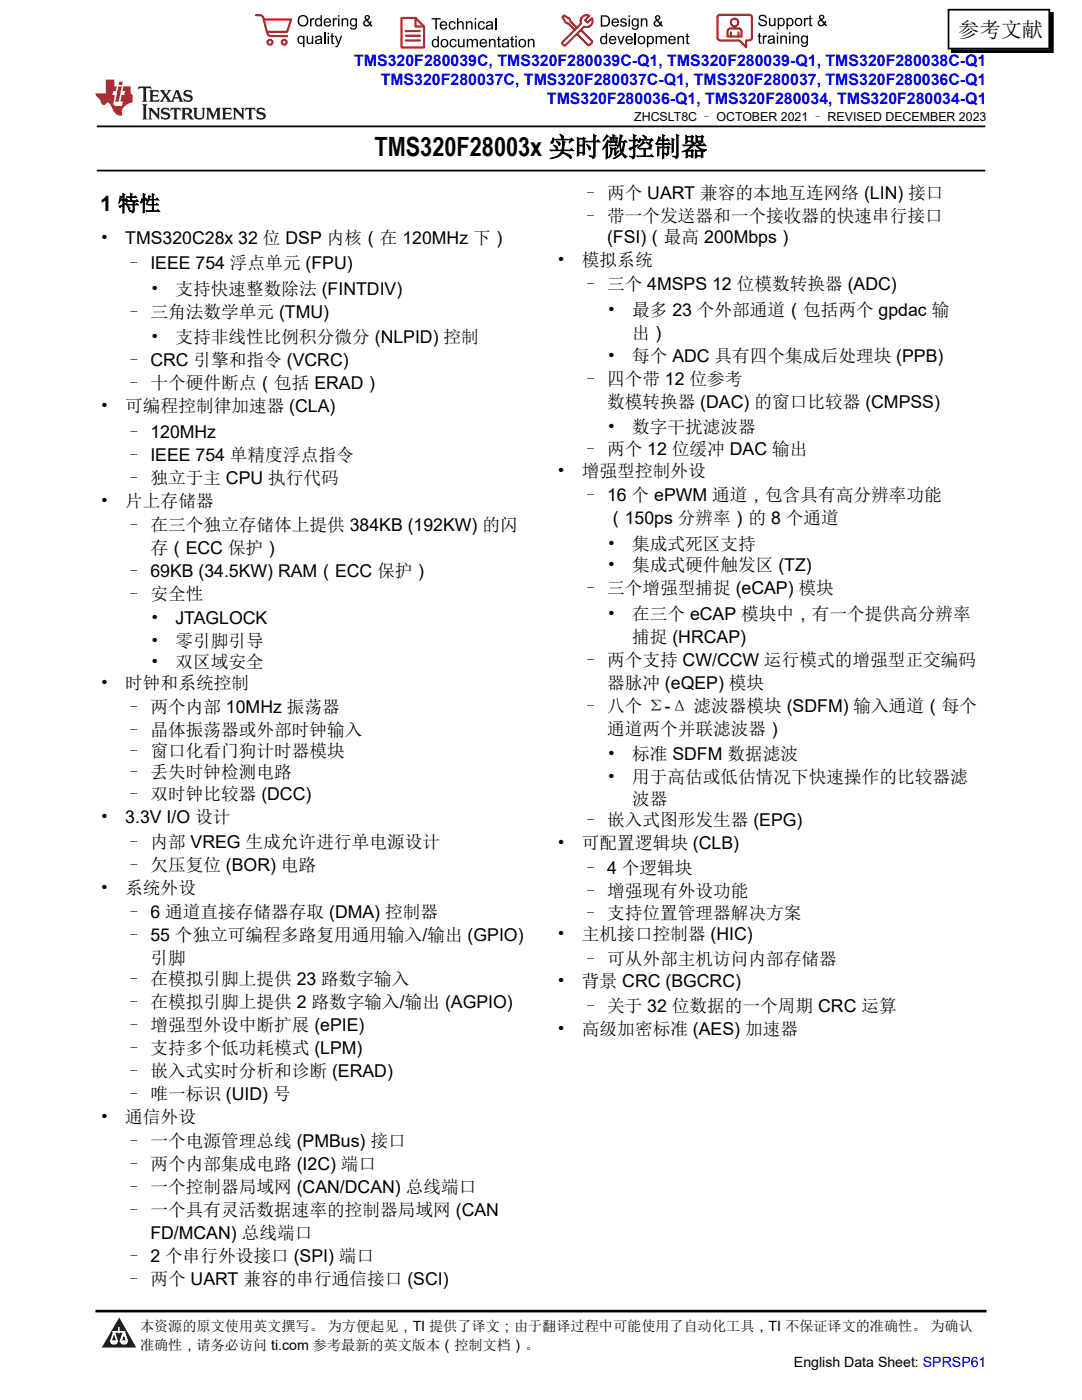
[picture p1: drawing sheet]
<svg xmlns="http://www.w3.org/2000/svg" width="216mm" height="279mm" viewBox="0 0 216 279" stroke-linecap="round" stroke-linejoin="round" font-family="sans-serif">
<defs><g id="words">
<text font-size="5.3" x="74.7" y="31.2">TMS320F28003x 实时微控制器</text>
<g font-size="4.2">
<text x="191.2" y="7.3">参考文献</text>
<text x="20" y="42.1">1 特性</text>
</g>
<g font-size="3.5">
<text x="116.1" y="39.7">– 两个 UART 兼容的本地互连网络 (LIN) 接口</text>
<text x="116.1" y="44.3">– 带一个发送器和一个接收器的快速串行接口</text>
<text x="20" y="48.6">•</text>
<text x="25" y="48.6">TMS320C28x 32 位 DSP 内核（在 120MHz 下）</text>
<text x="25" y="53.7">– IEEE 754 浮点单元 (FPU)</text>
<text x="111.1" y="53.1">•</text>
<text x="116.1" y="53.1">模拟系统</text>
<text x="121.1" y="48.5">(FSI)（最高 200Mbps）</text>
<text x="30" y="58.8">•</text>
<text x="35" y="58.8">支持快速整数除法 (FINTDIV)</text>
<text x="116.1" y="57.9">– 三个 4MSPS 12 位模数转换器 (ADC)</text>
<text x="25" y="63.4">– 三角法数学单元 (TMU)</text>
<text x="121.1" y="63">•</text>
<text x="126.1" y="63">最多 23 个外部通道（包括两个 gpdac 输</text>
<text x="30" y="68.5">•</text>
<text x="35" y="68.5">支持非线性比例积分微分 (NLPID) 控制</text>
<text x="126.1" y="67.6">出）</text>
<text x="25" y="73.1">– CRC 引擎和指令 (VCRC)</text>
<text x="25" y="77.7">– 十个硬件断点（包括 ERAD）</text>
<text x="116.1" y="76.8">– 四个带 12 位参考</text>
<text x="121.1" y="72.2">•</text>
<text x="126.1" y="72.2">每个 ADC 具有四个集成后处理块 (PPB)</text>
<text x="20" y="82.3">•</text>
<text x="25" y="82.3">可编程控制律加速器 (CLA)</text>
<text x="121.1" y="81.4">数模转换器 (DAC) 的窗口比较器 (CMPSS)</text>
<text x="25" y="87.4">– 120MHz</text>
<text x="121.1" y="86.5">•</text>
<text x="126.1" y="86.5">数字干扰滤波器</text>
<text x="25" y="92">– IEEE 754 单精度浮点指令</text>
<text x="111.1" y="95.3">•</text>
<text x="116.1" y="90.7">– 两个 12 位缓冲 DAC 输出</text>
<text x="116.1" y="95.3">增强型控制外设</text>
<text x="20" y="101.2">•</text>
<text x="25" y="96.6">– 独立于主 CPU 执行代码</text>
<text x="25" y="101.2">片上存储器</text>
<text x="116.1" y="100.1">– 16 个 ePWM 通道，包含具有高分辨率功能</text>
<text x="25" y="106">– 在三个独立存储体上提供 384KB (192KW) 的闪</text>
<text x="121.1" y="104.6">（150ps 分辨率）的 8 个通道</text>
<text x="30" y="110.5">存（ECC 保护）</text>
<text x="121.1" y="109.8">•</text>
<text x="121.1" y="114">•</text>
<text x="126.1" y="109.8">集成式死区支持</text>
<text x="126.1" y="114">集成式硬件触发区 (TZ)</text>
<text x="25" y="115.1">– 69KB (34.5KW) RAM（ECC 保护）</text>
<text x="25" y="119.7">– 安全性</text>
<text x="116.1" y="118.6">– 三个增强型捕捉 (eCAP) 模块</text>
<text x="30" y="124.5">•</text>
<text x="35" y="124.5">JTAGLOCK</text>
<text x="121.1" y="123.7">•</text>
<text x="126.1" y="123.7">在三个 eCAP 模块中，有一个提供高分辨率</text>
<text x="30" y="129.1">•</text>
<text x="35" y="129.1">零引脚引导</text>
<text x="126.1" y="128.3">捕捉 (HRCAP)</text>
<text x="20" y="137.5">•</text>
<text x="25" y="137.5">时钟和系统控制</text>
<text x="30" y="133.3">•</text>
<text x="35" y="133.3">双区域安全</text>
<text x="116.1" y="132.9">– 两个支持 CW/CCW 运行模式的增强型正交编码</text>
<text x="121.1" y="137.5">器脉冲 (eQEP) 模块</text>
<text x="25" y="142.3">– 两个内部 10MHz 振荡器</text>
<text x="116.1" y="142">– 八个 Σ-Δ 滤波器模块 (SDFM) 输入通道（每个</text>
<text x="25" y="146.9">– 晶体振荡器或外部时钟输入</text>
<text x="121.1" y="146.6">通道两个并联滤波器）</text>
<text x="25" y="151.1">– 窗口化看门狗计时器模块</text>
<text x="25" y="155.3">– 丢失时钟检测电路</text>
<text x="121.1" y="151.8">•</text>
<text x="126.1" y="151.8">标准 SDFM 数据滤波</text>
<text x="25" y="159.6">– 双时钟比较器 (DCC)</text>
<text x="121.1" y="156.3">•</text>
<text x="126.1" y="156.3">用于高估或低估情况下快速操作的比较器滤</text>
<text x="126.1" y="160.6">波器</text>
<text x="20" y="164.2">•</text>
<text x="25" y="164.2">3.3V I/O 设计</text>
<text x="116.1" y="164.8">– 嵌入式图形发生器 (EPG)</text>
<text x="25" y="169.3">– 内部 VREG 生成允许进行单电源设计</text>
<text x="25" y="173.9">– 欠压复位 (BOR) 电路</text>
<text x="111.1" y="169.4">•</text>
<text x="116.1" y="169.4">可配置逻辑块 (CLB)</text>
<text x="20" y="178.5">•</text>
<text x="25" y="178.5">系统外设</text>
<text x="116.1" y="174.5">– 4 个逻辑块</text>
<text x="116.1" y="179.1">– 增强现有外设功能</text>
<text x="25" y="183.2">– 6 通道直接存储器存取 (DMA) 控制器</text>
<text x="116.1" y="183.3">– 支持位置管理器解决方案</text>
<text x="25" y="187.8">– 55 个独立可编程多路复用通用输入/输出 (GPIO)</text>
<text x="111.1" y="187.6">•</text>
<text x="116.1" y="187.6">主机接口控制器 (HIC)</text>
<text x="25" y="196.6">– 在模拟引脚上提供 23 路数字输入</text>
<text x="30" y="192.4">引脚</text>
<text x="111.1" y="196.9">•</text>
<text x="116.1" y="192.7">– 可从外部主机访问内部存储器</text>
<text x="116.1" y="196.9">背景 CRC (BGCRC)</text>
<text x="25" y="201.2">– 在模拟引脚上提供 2 路数字输入/输出 (AGPIO)</text>
<text x="116.1" y="202">– 关于 32 位数据的一个周期 CRC 运算</text>
<text x="25" y="205.8">– 增强型外设中断扩展 (ePIE)</text>
<text x="111.1" y="206.6">•</text>
<text x="116.1" y="206.6">高级加密标准 (AES) 加速器</text>
<text x="25" y="210.4">– 支持多个低功耗模式 (LPM)</text>
<text x="25" y="215">– 嵌入式实时分析和诊断 (ERAD)</text>
<text x="25" y="219.6">– 唯一标识 (UID) 号</text>
<text x="20" y="224.2">•</text>
<text x="25" y="224.2">通信外设</text>
<text x="25" y="228.9">– 一个电源管理总线 (PMBus) 接口</text>
<text x="25" y="233.5">– 两个内部集成电路 (I2C) 端口</text>
<text x="25" y="238.1">– 一个控制器局域网 (CAN/DCAN) 总线端口</text>
<text x="25" y="242.7">– 一个具有灵活数据速率的控制器局域网 (CAN</text>
<text x="25" y="251.9">– 2 个串行外设接口 (SPI) 端口</text>
<text x="30" y="247.3">FD/MCAN) 总线端口</text>
<text x="25" y="256.4">– 两个 UART 兼容的串行通信接口 (SCI)</text>
</g>
<g font-size="3.2" fill="#00f">
<text x="70.7" y="13.2">TMS320F280039C, TMS320F280039C-Q1, TMS320F280039-Q1, TMS320F280038C-Q1</text>
<text x="76" y="17">TMS320F280037C, TMS320F280037C-Q1, TMS320F280037, TMS320F280036C-Q1</text>
<text x="109.1" y="20.8">TMS320F280036-Q1, TMS320F280034, TMS320F280034-Q1</text>
</g>
<g font-size="2.8">
<text x="27.9" y="265.7">本资源的原文使用英文撰写。 为方便起见，TI 提供了译文；由于翻译过程中可能使用了自动化工具，TI 不保证译文的准确性。 为确认</text>
<text x="27.9" y="269.4">准确性，请务必访问 ti.com 参考最新的英文版本（控制文档）。</text>
<text x="158.4" y="272.8">English Data Sheet: SPRSP61</text>
</g>
<text font-size="2.5" x="126.5" y="24.2">ZHCSLT8C – OCTOBER 2021 – REVISED DECEMBER 2023</text>
</g></defs>
<path d="M19.3 25.2h177.3M19.3 34h177.3" fill="none" stroke="#000" stroke-width=".35"/>
<path d="M0 0h215.9v23.8h-215.9z" fill-rule="evenodd" fill="#fff"/>
<path d="M27.7 17.3l-.2 .6 .5-.3h.6v.1v2.2l-.2 .4h1l-.2-.4v-2.2v-.1h.5l.5 .3-.1-.6zM29.8 18l.2 .4v1.5l-.2 .4h1.9l.1-.6a1.08 1.08 0 0 1-1.3 .2v-.7h.6l.4 .2v-.6l-.4 .2h-.6v-.6l.2-.1a1 1 0 0 1 1 .2l-.1-.5zM31.8 18l1 1.1-1 1.2h.9l-.2-.2 .4-.7 .5 .7-.2 .2h1.6l-.2-.2 .1-.4h1l.1 .4-.1 .2h.9l-.2-.3-.8-2h-.5l-1 2.2-.8-1.1 .9-1.1h-.8l.2 .2-.5 .6-.3-.6 .1-.2zM35.2 18.4l.4 1h-.8zM36.8 18.1a.65 .65 0 0 0-.2 .7 .65 .65 0 0 0 .6 .5l.7 .1 .1 .3a.79 .79 0 0 1-.7 .4 .79 .79 0 0 1-.7-.5l.1 .7 .2-.1a.93 .93 0 0 0 1.1 .1 .93 .93 0 0 0 .4-1 1.46 1.46 0 0 0-1.2-.6l-.1-.3a1.09 1.09 0 0 1 1.2 .2l-.2-.6-.1 .1-.6-.2zM28.4 20.8l.2 .4v2.3l-.2 .3h1l-.2-.3v-2.3l.2-.4zM29.6 21.5l.2 .4v1.6l-.2 .3h.8l-.3-.3v-1.4l1.7 1.8v-2l.2-.4h-.8l.2 .2 .1 1.1-1.2-1.3zM32.3 21.7a.65 .65 0 0 0-.2 .7 .65 .65 0 0 0 .7 .4l.6 .2 .1 .2a.79 .79 0 0 1-.7 .4 .79 .79 0 0 1-.7-.5l.1 .7 .2-.1a.93 .93 0 0 0 1.1 .1 .93 .93 0 0 0 .4-.9 1.46 1.46 0 0 0-1.2-.6l-.1-.4a1.09 1.09 0 0 1 1.2 .2l-.2-.6-.1 .1-.6-.1zM34.1 21.5l-.1 .7a.63 .63 0 0 1 .7-.4l.1 1.7-.3 .3h1l-.2-.3v-1.7a.66 .66 0 0 1 .8 .4l-.1-.7zM36.2 21.5l.2 .4v1.6l-.2 .3h.9l-.2-.2v-.7h.5l.1 .2a.79 .79 0 0 0 1.2 .6l-1-.9a.61 .61 0 0 0 .6-.6 .61 .61 0 0 0-.5-.6zM36.9 21.8h.2a.47 .47 0 0 1 .5 .1 .47 .47 0 0 1 .1 .5l-.2 .2h-.6zM38.5 21.5l.2 .2a2.27 2.27 0 0 0 .4 2 1.04 1.04 0 0 0 1.7-.7v-1.3l.2-.2h-.8l.2 .4v1.1a.6 .6 0 0 1-.6 .6 .6 .6 0 0 1-.6-.6v-1.1l.3-.4zM41.1 21.5l.2 .4v1.6l-.2 .3h.7l-.2-.3v-1.5l.9 1.9 .8-1.9v1.5l-.2 .3h1l-.3-.3v-1.6l.3-.4h-.8l-.7 1.5-.7-1.5zM44.3 21.5l.2 .4v1.6l-.2 .3h1.9l.1-.5a1.09 1.09 0 0 1-1.3 .1v-.6h.6l.4 .1v-.6l-.4 .2h-.6v-.6l.2-.1a1.01 1.01 0 0 1 1 .3l-.1-.6zM46.4 21.5l.3 .4v1.6l-.3 .3h.8l-.2-.3v-1.4l1.6 1.8v-2l.2-.4h-.7l.2 .2v1.1l-1.2-1.3zM49 21.5l-.1 .7a.63 .63 0 0 1 .8-.4v1.7l-.3 .3h1l-.2-.3v-1.7a.66 .66 0 0 1 .8 .4l-.1-.7zM51.4 21.7a.65 .65 0 0 0-.2 .7 .65 .65 0 0 0 .6 .4l.6 .2 .2 .2a.79 .79 0 0 1-.8 .4 .79 .79 0 0 1-.6-.5l.1 .7 .2-.1a.93 .93 0 0 0 1 .1 .93 .93 0 0 0 .5-.9 1.46 1.46 0 0 0-1.3-.6l-.1-.4a1.09 1.09 0 0 1 1.3 .2l-.2-.6-.2 .1-.5-.1z" fill="#231f20"/>
<path d="M21.1 15.9v2.8h-2.1l.1 .3 .9 1a.95 .95 0 0 0 .9 .9 .59 .59 0 0 1 .6-.4 .59 .59 0 0 1 .5 .4l.4 .8a1.59 1.59 0 0 0 2.1 1.3 1.61 1.61 0 0 1 1-2.2l1-.4-.1-1.5a1.59 1.59 0 0 1-.4-1.6h-1.4l-.2 .9h.5l-.1 .8h-.5l-.2 1v.2l.4 .1-.2 .9h-.6a.73 .73 0 0 1-1.1-.7l.3-1.5h-.5l.2-.8h.5l.2-.9h-.5v-1.4zM23.6 17.3l-.6 3h.7l.6-3zM23.8 16.3l-.1 .7h.7l.1-.7z" fill="#ed1c24"/>
<g fill="#000">
<path d="M59.4 4.2a1.12 1.12 0 0 1 2.2 0 1.12 1.12 0 0 1-2.2 0zM59.9 3.5a.89 .89 0 0 0-.1 1.1 .89 .89 0 0 0 1.1 .4 .88 .88 0 0 0 .3-1.3 .88 .88 0 0 0-1.3-.2z" fill-rule="evenodd"/>
<path d="M59.5 7.3l.5-.2 .5 .3v-.3h.3v2.3h-.3v-.8a.74 .74 0 0 1-1 0 .74 .74 0 0 1-.1-1zM59.8 7.5a.57 .57 0 0 0-.2 .7 .57 .57 0 0 0 .8 .2 .57 .57 0 0 0 .1-.7 .57 .57 0 0 0-.7-.2z" fill-rule="evenodd"/>
<path d="M61.9 3.6h.2v.3l.2-.2 .3-.1 .2 .1-.1 .3a.36 .36 0 0 0-.5 0 .36 .36 0 0 0 0 .4v.9h-.3z" fill-rule="evenodd"/>
<path d="M61.2 7.1h.3v.9a.41 .41 0 0 0 .4 .6 .41 .41 0 0 0 .3-.6v-.9h.3v1.7h-.2v-.3a.58 .58 0 0 1-.7 .3 .58 .58 0 0 1-.4-.6z" fill-rule="evenodd"/>
<path d="M63 3.8l.5-.2 .5 .2v-.8h.2v2.3h-.2v-.2a.75 .75 0 0 1-1-.1 .75 .75 0 0 1-.1-1zM63.2 4a.57 .57 0 0 0-.1 .7 .57 .57 0 0 0 .8 .2 .57 .57 0 0 0 .1-.7 .57 .57 0 0 0-.8-.2z" fill-rule="evenodd"/>
<path d="M63 7.3a.74 .74 0 0 1 1-.1 .74 .74 0 0 1 .3 .9v.7h-.3v-.2a.57 .57 0 0 1-.8 .2 .57 .57 0 0 1-.2-.8l1-.3a.41 .41 0 0 0-.4-.4 .41 .41 0 0 0-.4 .4l-.3-.1zM63.2 8.2a.35 .35 0 0 0 .2 .5 .35 .35 0 0 0 .5-.3l.1-.4z" fill-rule="evenodd"/>
<path d="M65.4 6.5h.3v.3h-.3zM65.4 7.1h.3v1.7h-.3z" fill-rule="evenodd"/>
<path d="M64.8 3.8a.76 .76 0 0 1 .9-.1 .76 .76 0 0 1 .4 .8h-1.2a.47 .47 0 0 0 .3 .6 .47 .47 0 0 0 .6-.4l.3 .1a.82 .82 0 0 1-1.3 .3 .82 .82 0 0 1 0-1.3zM65 4l-.1 .3h.9l-.3-.4z" fill-rule="evenodd"/>
<path d="M66.4 3.6h.3v.3l.1-.2 .4-.1 .1 .1-.1 .3a.36 .36 0 0 0-.4 0 .36 .36 0 0 0-.1 .4v.9h-.3z" fill-rule="evenodd"/>
<path d="M66.1 6.7l.3-.1v.5h.3v.3h-.3v.9l.1 .2h.2v.3a.41 .41 0 0 1-.4-.1 .41 .41 0 0 1-.2-.4v-.9h-.2v-.3h.2z" fill-rule="evenodd"/>
<path d="M66.8 7.1h.3l.4 1.4 .5-1.4h.3l-.6 1.7a.57 .57 0 0 1-.8 .6v-.3a.37 .37 0 0 0 .5-.3z" fill-rule="evenodd"/>
<path d="M67.5 3h.2v.3h-.2zM67.5 3.6h.2v1.7h-.2z" fill-rule="evenodd"/>
<path d="M68.2 3.6h.2v.3a.58 .58 0 0 1 .7-.3 .58 .58 0 0 1 .4 .7v1h-.3v-1a.4 .4 0 0 0-.4-.5 .4 .4 0 0 0-.4 .6v.9h-.2z" fill-rule="evenodd"/>
<path d="M70 3.8l.5-.2 .5 .2v-.2h.2v1.5a.71 .71 0 0 1-.5 .8 .71 .71 0 0 1-.8-.5h.2a.46 .46 0 0 0 .6 .3 .46 .46 0 0 0 .3-.6 .78 .78 0 0 1-1.1-.2 .78 .78 0 0 1 .1-1.1zM70.2 4a.53 .53 0 0 0-.1 .8 .53 .53 0 0 0 .8 0 .54 .54 0 0 0 0-.7 .54 .54 0 0 0-.7-.1z" fill-rule="evenodd"/>
<path d="M72.9 3.1a.53 .53 0 0 1 .8 .1 .53 .53 0 0 1-.3 .8l.4 .5 .1-.3 .3 .1-.2 .5 .3 .3-.2 .2-.3-.3a.71 .71 0 0 1-1.2 .1 .71 .71 0 0 1 .4-1.1l-.3-.5zM73 3.5a.3 .3 0 0 0 .6 0 .3 .3 0 0 0-.6 0zM72.9 4.3a.45 .45 0 0 0 0 .7 .45 .45 0 0 0 .7-.2l-.5-.6z" fill-rule="evenodd"/>
<path d="M86.1 3.6h1.8v.3h-.7v2h-.3v-2h-.8z" fill-rule="evenodd"/>
<path d="M86.3 8l.5-.2 .5 .2v-.8h.3v2.2h-.3v-.2a.76 .76 0 0 1-1 0 .76 .76 0 0 1-.1-1zM86.6 8.1a.58 .58 0 0 0-.2 .8 .58 .58 0 0 0 .8 .2 .58 .58 0 0 0 .1-.8 .58 .58 0 0 0-.7-.2z" fill-rule="evenodd"/>
<path d="M88.2 7.9a.81 .81 0 0 1 1.1 .2 .81 .81 0 0 1-.2 1.1 .81 .81 0 0 1-1.1-.1l-.1-.8zM88.3 8.1a.57 .57 0 0 0 0 .9 .57 .57 0 0 0 .8 0 .57 .57 0 0 0 0-.8 .57 .57 0 0 0-.8-.1z" fill-rule="evenodd"/>
<path d="M88 4.4a.77 .77 0 0 1 .9-.1 .77 .77 0 0 1 .4 .8h-1.3a.48 .48 0 0 0 .4 .6 .48 .48 0 0 0 .6-.3h.3a.83 .83 0 0 1-1.3 .4 .83 .83 0 0 1 0-1.4zM88.2 4.6l-.2 .3h1l-.3-.4z" fill-rule="evenodd"/>
<path d="M89.7 4.4a.7 .7 0 0 1 1.2 .3l-.2 .1a.45 .45 0 0 0-.6-.3 .45 .45 0 0 0-.3 .6 .45 .45 0 0 0 .3 .6 .45 .45 0 0 0 .6-.4h.3a.76 .76 0 0 1-1.1 .6 .76 .76 0 0 1-.3-1.1z" fill-rule="evenodd"/>
<path d="M89.9 8a.7 .7 0 0 1 1.2 .3h-.3a.45 .45 0 0 0-.5-.3 .45 .45 0 0 0-.3 .6 .45 .45 0 0 0 .3 .6 .45 .45 0 0 0 .6-.4l.2 .1a.76 .76 0 0 1-1 .5 .76 .76 0 0 1-.4-1.1z" fill-rule="evenodd"/>
<path d="M91.2 3.6h.3v.8a.59 .59 0 0 1 .7-.2 .59 .59 0 0 1 .3 .7v1h-.2v-1a.4 .4 0 0 0-.5-.4 .4 .4 0 0 0-.3 .5v.9h-.3z" fill-rule="evenodd"/>
<path d="M91.4 7.8h.2v.9a.41 .41 0 0 0 .5 .5 .41 .41 0 0 0 .3-.5v-.9h.3v1.6h-.3v-.2a.58 .58 0 0 1-.7 .3 .58 .58 0 0 1-.3-.7z" fill-rule="evenodd"/>
<path d="M93 4.2h.2v.3a.59 .59 0 0 1 .7-.3 .59 .59 0 0 1 .4 .7v1h-.3v-1a.41 .41 0 0 0-.4-.5 .41 .41 0 0 0-.4 .6v.9h-.2z" fill-rule="evenodd"/>
<path d="M93.1 7.8h.3v.2a.56 .56 0 0 1 1 0 .54 .54 0 0 1 .6-.2 .54 .54 0 0 1 .4 .5v1.1h-.3v-1a.34 .34 0 0 0-.3-.4 .34 .34 0 0 0-.4 .3v1.1h-.3v-1a.38 .38 0 0 0-.5-.4 .38 .38 0 0 0-.2 .6v.8h-.3z" fill-rule="evenodd"/>
<path d="M94.7 3.6h.3v.3h-.3zM94.7 4.2h.3v1.7h-.3z" fill-rule="evenodd"/>
<path d="M95.5 4.4a.7 .7 0 0 1 1.3 .3l-.3 .1a.45 .45 0 0 0-.6-.3 .45 .45 0 0 0-.3 .6 .45 .45 0 0 0 .3 .6 .45 .45 0 0 0 .6-.4h.3a.76 .76 0 0 1-1.1 .6 .76 .76 0 0 1-.3-1.1z" fill-rule="evenodd"/>
<path d="M95.9 8a.77 .77 0 0 1 .9-.2 .77 .77 0 0 1 .4 .9h-1.2a.48 .48 0 0 0 .3 .5 .48 .48 0 0 0 .6-.3h.3a.83 .83 0 0 1-1.3 .4 .83 .83 0 0 1 0-1.3zM96.1 8.1l-.1 .4h.9l-.2-.5z" fill-rule="evenodd"/>
<path d="M97.5 7.8h.3v.2a.59 .59 0 0 1 .7-.2 .59 .59 0 0 1 .4 .6v1h-.3v-1a.41 .41 0 0 0-.5-.4 .41 .41 0 0 0-.3 .5v.9h-.3z" fill-rule="evenodd"/>
<path d="M97.1 4.4a.74 .74 0 0 1 1-.1 .74 .74 0 0 1 .3 .9v.7h-.3v-.2a.59 .59 0 0 1-.8 .2 .59 .59 0 0 1-.3-.8l1.1-.3a.42 .42 0 0 0-.4-.4 .42 .42 0 0 0-.5 .4l-.2-.1zM97.3 5.3a.36 .36 0 0 0 .2 .5 .36 .36 0 0 0 .5-.2l.1-.5z" fill-rule="evenodd"/>
<path d="M99.4 7.4l.2-.2v.6h.3v.2h-.3v1l.1 .2h.2l.1 .2a.41 .41 0 0 1-.5 0 .41 .41 0 0 1-.1-.4v-1h-.2v-.2h.2z" fill-rule="evenodd"/>
<path d="M100.3 8a.74 .74 0 0 1 .9-.2 .74 .74 0 0 1 .3 .9l.1 .7h-.3v-.2a.59 .59 0 0 1-.8 .3 .59 .59 0 0 1-.3-.8l1-.3a.42 .42 0 0 0-.3-.4 .42 .42 0 0 0-.5 .3h-.3zM100.5 8.8a.36 .36 0 0 0 .1 .5 .36 .36 0 0 0 .5-.2l.2-.5z" fill-rule="evenodd"/>
<path d="M102 7.4l.3-.2v.6h.3v.2h-.3v1l.1 .2h.2v.2a.41 .41 0 0 1-.5 0 .41 .41 0 0 1-.1-.4v-1h-.2v-.2h.2z" fill-rule="evenodd"/>
<path d="M102.8 7.2h.3v.3h-.3zM102.8 7.8h.3v1.6h-.3z" fill-rule="evenodd"/>
<path d="M103.7 7.9a.81 .81 0 0 1 1.1 .2 .81 .81 0 0 1-.1 1.1 .81 .81 0 0 1-1.2-.1v-.8zM103.9 8.1a.57 .57 0 0 0-.1 .9 .57 .57 0 0 0 .8 0 .57 .57 0 0 0 0-.8 .57 .57 0 0 0-.7-.1z" fill-rule="evenodd"/>
<path d="M105.3 7.8h.3v.2a.59 .59 0 0 1 .7-.2 .59 .59 0 0 1 .4 .6v1h-.3v-1a.41 .41 0 0 0-.5-.4 .41 .41 0 0 0-.3 .5v.9h-.3z" fill-rule="evenodd"/>
<path d="M119.9 3.1h.7a1.12 1.12 0 0 1 1.1 1.1 1.12 1.12 0 0 1-1 1.1h-.8zM120.2 3.3v1.7h.4a.86 .86 0 0 0 .8-.8 .86 .86 0 0 0-.8-.9z" fill-rule="evenodd"/>
<path d="M119.9 7.4l.5-.3 .5 .3v-.8h.2v2.2h-.2v-.2a.75 .75 0 0 1-1 0 .75 .75 0 0 1-.1-1zM120.1 7.5a.57 .57 0 0 0-.1 .8 .57 .57 0 0 0 .8 .2 .57 .57 0 0 0 .1-.8 .57 .57 0 0 0-.8-.2z" fill-rule="evenodd"/>
<path d="M121.7 7.4a.76 .76 0 0 1 .9-.2 .76 .76 0 0 1 .4 .9h-1.2a.47 .47 0 0 0 .3 .5 .47 .47 0 0 0 .6-.3h.3a.82 .82 0 0 1-1.3 .4 .82 .82 0 0 1 0-1.3zM121.9 7.5l-.1 .3h.9l-.3-.4z" fill-rule="evenodd"/>
<path d="M122.2 3.9a.76 .76 0 0 1 .9-.2 .76 .76 0 0 1 .4 .9h-1.2a.47 .47 0 0 0 .4 .5 .47 .47 0 0 0 .5-.3h.3a.82 .82 0 0 1-1.3 .4 .82 .82 0 0 1 0-1.3zM122.5 4l-.2 .3h.9l-.2-.4z" fill-rule="evenodd"/>
<path d="M123.9 3.8a.71 .71 0 0 1 1.1 .3h-.2a.32 .32 0 0 0-.4-.3 .32 .32 0 0 0-.3 .4h.1a.75 .75 0 0 1 .9 .8 .72 .72 0 0 1-.7 .3 .72 .72 0 0 1-.7-.5h.3a.36 .36 0 0 0 .4 .4 .36 .36 0 0 0 .3-.5 .8 .8 0 0 1-.9-.7z" fill-rule="evenodd"/>
<path d="M123.2 7.2h.3l.4 1.3 .5-1.3h.3l-.7 1.6h-.2z" fill-rule="evenodd"/>
<path d="M125.4 3.1h.3v.3h-.3zM125.4 3.7h.3v1.6h-.3z" fill-rule="evenodd"/>
<path d="M125 7.4a.76 .76 0 0 1 .9-.2 .76 .76 0 0 1 .4 .9h-1.2a.47 .47 0 0 0 .3 .5 .47 .47 0 0 0 .6-.3h.3a.82 .82 0 0 1-1.3 .4 .82 .82 0 0 1 0-1.3zM125.2 7.5l-.1 .3h.9l-.2-.4z" fill-rule="evenodd"/>
<path d="M126.2 3.9l.5-.3 .5 .3v-.2h.2v1.4a.71 .71 0 0 1-.5 .8 .71 .71 0 0 1-.8-.5l.2 .1a.46 .46 0 0 0 .6 .2 .46 .46 0 0 0 .3-.6 .78 .78 0 0 1-1.1-.1 .78 .78 0 0 1 .1-1.1zM126.4 4a.53 .53 0 0 0-.1 .8 .53 .53 0 0 0 .8 0 .54 .54 0 0 0 0-.7 .54 .54 0 0 0-.7-.1z" fill-rule="evenodd"/>
<path d="M127.5 7.3a.8 .8 0 0 1 1.1 .2 .8 .8 0 0 1-.1 1.1 .8 .8 0 0 1-1.2-.1v-.8zM127.7 7.5a.56 .56 0 0 0-.1 .9 .56 .56 0 0 0 .8-.1 .56 .56 0 0 0 0-.7 .56 .56 0 0 0-.7-.1z" fill-rule="evenodd"/>
<path d="M127.9 3.7h.2v.2a.58 .58 0 0 1 .7-.2 .58 .58 0 0 1 .4 .6v1h-.3v-1a.4 .4 0 0 0-.4-.4 .4 .4 0 0 0-.4 .5v.9h-.2z" fill-rule="evenodd"/>
<path d="M129.1 7.2h.2v.2a.72 .72 0 0 1 1-.1 .72 .72 0 0 1 .2 1 .64 .64 0 0 1-.5 .5 .64 .64 0 0 1-.6-.2v.8h-.3zM129.5 7.5a.56 .56 0 0 0-.2 .8 .56 .56 0 0 0 .8 .2 .56 .56 0 0 0 .1-.8 .56 .56 0 0 0-.7-.2z" fill-rule="evenodd"/>
<path d="M130.8 7.2h.3v.2a.55 .55 0 0 1 .9 0 .53 .53 0 0 1 .6-.3 .53 .53 0 0 1 .4 .6v1.1h-.2v-1a.34 .34 0 0 0-.3-.4 .34 .34 0 0 0-.4 .3v1.1h-.3v-1a.37 .37 0 0 0-.5-.4 .37 .37 0 0 0-.2 .6v.8h-.3z" fill-rule="evenodd"/>
<path d="M130.8 3.2a.53 .53 0 0 1 .9 .1 .53 .53 0 0 1-.4 .8l.4 .5 .2-.4 .2 .1-.2 .5 .4 .3-.2 .3-.3-.4a.71 .71 0 0 1-1.2 .1 .71 .71 0 0 1 .3-1.1l-.2-.5zM130.9 3.6a.3 .3 0 0 0 .6 0 .3 .3 0 0 0-.6 0zM130.9 4.3a.45 .45 0 0 0 0 .7 .45 .45 0 0 0 .7-.2l-.5-.6z" fill-rule="evenodd"/>
<path d="M133.6 7.4a.76 .76 0 0 1 .9-.2 .76 .76 0 0 1 .3 .9h-1.2a.47 .47 0 0 0 .4 .5 .47 .47 0 0 0 .6-.3h.2a.82 .82 0 0 1-1.2 .4 .82 .82 0 0 1 0-1.3zM133.8 7.5l-.2 .3h1l-.3-.4z" fill-rule="evenodd"/>
<path d="M135.2 7.2h.2v.2a.58 .58 0 0 1 .7-.2 .58 .58 0 0 1 .4 .6v1h-.3v-1a.4 .4 0 0 0-.4-.4 .4 .4 0 0 0-.3 .5v.9h-.3z" fill-rule="evenodd"/>
<path d="M137 6.8l.3-.2v.6h.2v.2h-.2v1v.2h.2l.1 .2a.41 .41 0 0 1-.5 0 .41 .41 0 0 1-.1-.5v-.9h-.2v-.2h.2z" fill-rule="evenodd"/>
<path d="M151.6 3.1a.88 .88 0 0 1 1.4 .5h-.3a.49 .49 0 0 0-.5-.5 .49 .49 0 0 0-.5 .6l.1 .1a1.06 1.06 0 0 1 1.2 1 .95 .95 0 0 1-.9 .4 .95 .95 0 0 1-.8-.7h.3a.58 .58 0 0 0 .6 .5 .58 .58 0 0 0 .5-.6l-.2-.1a.95 .95 0 0 1-1.1-.9z" fill-rule="evenodd"/>
<path d="M151.4 6.7l.3-.2v.6h.2v.2h-.2v1v.2h.2l.1 .2a.41 .41 0 0 1-.5 0 .41 .41 0 0 1-.1-.5v-.9h-.2v-.2h.2z" fill-rule="evenodd"/>
<path d="M152.2 7.1h.3v.2l.1-.2h.4h.1l-.1 .3a.36 .36 0 0 0-.4 0 .36 .36 0 0 0-.1 .5v.8h-.3z" fill-rule="evenodd"/>
<path d="M153.3 7.3a.74 .74 0 0 1 1-.2 .74 .74 0 0 1 .3 .9l.1 .7h-.3l-.1-.2a.57 .57 0 0 1-.8 .3 .57 .57 0 0 1-.1-.9l.9-.2a.41 .41 0 0 0-.4-.4 .41 .41 0 0 0-.4 .3h-.3zM153.5 8.1a.35 .35 0 0 0 .2 .5 .35 .35 0 0 0 .5-.2l.1-.5z" fill-rule="evenodd"/>
<path d="M153.4 3.6h.3v.9a.41 .41 0 0 0 .4 .5 .41 .41 0 0 0 .4-.5v-.9h.2v1.6h-.2v-.2a.58 .58 0 0 1-.7 .2 .58 .58 0 0 1-.4-.6z" fill-rule="evenodd"/>
<path d="M155 6.5h.3v.3h-.3zM155 7.1h.3v1.6h-.3z" fill-rule="evenodd"/>
<path d="M155.2 3.6h.2v.2a.72 .72 0 0 1 1-.1 .72 .72 0 0 1 .2 1 .64 .64 0 0 1-.5 .5 .64 .64 0 0 1-.6-.2v.8h-.3zM155.6 3.9a.56 .56 0 0 0-.2 .8 .56 .56 0 0 0 .8 .2 .56 .56 0 0 0 .1-.8 .56 .56 0 0 0-.7-.2z" fill-rule="evenodd"/>
<path d="M155.7 7.1h.3v.2a.58 .58 0 0 1 .7-.2 .58 .58 0 0 1 .3 .6v1h-.3v-1a.4 .4 0 0 0-.4-.4 .4 .4 0 0 0-.3 .5v.9h-.3z" fill-rule="evenodd"/>
<path d="M156.9 3.6h.3v.2a.72 .72 0 0 1 .9-.1 .72 .72 0 0 1 .2 1 .64 .64 0 0 1-.4 .5 .64 .64 0 0 1-.7-.2v.8h-.3zM157.3 3.9a.56 .56 0 0 0-.1 .8 .56 .56 0 0 0 .7 .2 .56 .56 0 0 0 .2-.8 .56 .56 0 0 0-.8-.2z" fill-rule="evenodd"/>
<path d="M157.4 6.5h.3v.3h-.3zM157.4 7.1h.3v1.6h-.3z" fill-rule="evenodd"/>
<path d="M158.1 7.1h.3v.2a.58 .58 0 0 1 .7-.2 .58 .58 0 0 1 .4 .6v1h-.3v-1a.4 .4 0 0 0-.5-.4 .4 .4 0 0 0-.3 .5v.9h-.3z" fill-rule="evenodd"/>
<path d="M158.8 3.7a.8 .8 0 0 1 1.1 .2 .8 .8 0 0 1-.1 1.1 .8 .8 0 0 1-1.1-.1l-.1-.8zM159 3.9a.56 .56 0 0 0-.1 .9 .56 .56 0 0 0 .9 0 .56 .56 0 0 0-.1-.8 .56 .56 0 0 0-.7-.1z" fill-rule="evenodd"/>
<path d="M160 7.3l.5-.2 .5 .2v-.2h.2v1.4a.71 .71 0 0 1-.5 .9 .71 .71 0 0 1-.9-.5h.3a.46 .46 0 0 0 .6 .2 .46 .46 0 0 0 .2-.6 .78 .78 0 0 1-1-.1 .78 .78 0 0 1 .1-1.1zM160.2 7.4a.53 .53 0 0 0-.1 .8 .53 .53 0 0 0 .8 0 .54 .54 0 0 0 0-.7 .54 .54 0 0 0-.7-.1z" fill-rule="evenodd"/>
<path d="M160.4 3.6h.3v.2l.1-.2h.4h.1l-.1 .3a.36 .36 0 0 0-.4 0 .36 .36 0 0 0-.1 .5v.8h-.3z" fill-rule="evenodd"/>
<path d="M161.5 3.2l.3-.2v.6h.3v.2h-.3v1v.2h.3v.2a.41 .41 0 0 1-.5 0 .41 .41 0 0 1-.1-.5v-.9h-.2v-.2h.2z" fill-rule="evenodd"/>
<path d="M163.6 3.1a.53 .53 0 0 1 .8 .1 .53 .53 0 0 1-.3 .8l.4 .5 .1-.3h.3l-.2 .5 .3 .3-.2 .3-.3-.3a.71 .71 0 0 1-1.2 .1 .71 .71 0 0 1 .4-1.2l-.3-.5zM163.7 3.5a.3 .3 0 0 0 .5 0 .3 .3 0 0 0-.5 0zM163.6 4.2a.45 .45 0 0 0 0 .8 .45 .45 0 0 0 .7-.3l-.5-.6z" fill-rule="evenodd"/>
<path d="M189.8 2.5h20.5v8.1h-20.5z" fill-rule="evenodd"/>
</g>
<path d="M189.1 1.9h20.4M189.1 9.7h20.4M189.3 1.8v8.1M209.4 1.8v8.1" fill="none" stroke="#000" stroke-width=".35"/>
<path d="M64.8 6.5v2.3M98.9 3.6v2.3M126.8 6.6v2.2" fill="none" stroke="#000" stroke-width=".28"/>
<g fill="none" stroke="#de0000" stroke-width=".42">
<path d="M51.1 3l1 .1a1.4 1.4 0 0 1 .6 1.2l.7 2.5a.95 .95 0 0 0 1.1 .4h2.8M52.7 3.9h5.4l-.8 2.4h-4M80.1 3.6h2.8v1.7h1.7v4.2h-4.5zM81 7.1h2.8M81 6.2h2.8M81 8.1h2.8M82.9 3.6l1.7 1.7M115.1 5.5l-1.3-1.2-.1-.5-1.2-.7-.3 .3 .7 1.1 .5 .2 1.3 1.3M115.9 6l2.2 2.2v.3l-.5 .5h-.3l-2.2-2.2zM115.9 6l.7-.7a1.19 1.19 0 0 0 1.3-.3 1.19 1.19 0 0 0 .2-1.4l-.9 .9-.4-.5 .8-.8a1.19 1.19 0 0 0-1.4 .1 1.19 1.19 0 0 0-.2 1.4l-3.8 3.7v.3l.3 .3h.3l2.3-2.2M143.2 3.2l.4-.2h6l.4 .2v4.4l-.2 .4-.9 .1v1.3l-1.4-1.3h-3.9l-.4-.3zM145.4 5.8l.4-.1h1.6a.61 .61 0 0 1 .6 .6v1h-2.8v-1z"/>
<path d="M145.8 6.5v.8M147.3 6.5v.8"/>
<circle cx="53.9" cy="8.4" r=".49"/>
<circle cx="56.7" cy="8.4" r=".49"/>
<circle cx="146.6" cy="4.5" r=".75"/>
</g>
<path d="M0 261.4h215.9v18h-215.9z" fill-rule="evenodd" fill="#fff"/>
<path d="M23.8 262.9l3.4 6h-6.9z" fill="#231f20"/>
<path d="M22.1 267.7h1.3l-.4 .5h-.3a.55 .55 0 0 1-.6-.5z" fill-rule="evenodd" fill="#fff"/>
<path d="M22.1 267.7h1.3l-.4 .5h-.3a.55 .55 0 0 1-.6-.5z" fill="none" stroke="#231f20" stroke-width=".34"/>
<path d="M22.1 267.7h1.3l-.4 .5h-.5zM22.6 265.8h.1M22.6 265.8h2.3zM23.7 265.9h.1M23.7 264.9v1zM24 267.7h.1" fill="none" stroke="#fff" stroke-width=".34"/>
<path d="M24.7 265.8l-.7 1.9z" fill="#fff"/>
<path d="M24.7 265.8l-.7 1.9z" fill="none" stroke="#fff" stroke-width=".34"/>
<path d="M24.7 265.8l.7 1.9z" fill="#fff"/>
<path d="M22.8 265.8l-.7 1.9zM22.8 265.8l.6 1.9zM24.7 265.8l.7 1.9zM25.3 267.7h.1" fill="none" stroke="#fff" stroke-width=".34"/>
<path d="M24.1 267.7h1.3a.65 .65 0 0 1-.6 .5 .65 .65 0 0 1-.7-.5z" fill-rule="evenodd" fill="#fff"/>
<path d="M24.1 267.7h1.3a.65 .65 0 0 1-.6 .5 .65 .65 0 0 1-.7-.5z" fill="none" stroke="#231f20" stroke-width=".34"/>
<path d="M24 267.7h.1M24.1 267.7h1.3l-.4 .5h-.5z" fill="none" stroke="#fff" stroke-width=".34"/>
<path d="M19 261.7h177.8" fill="none" stroke="#000" stroke-width=".53"/>
<use href="#words"/>
</svg>
